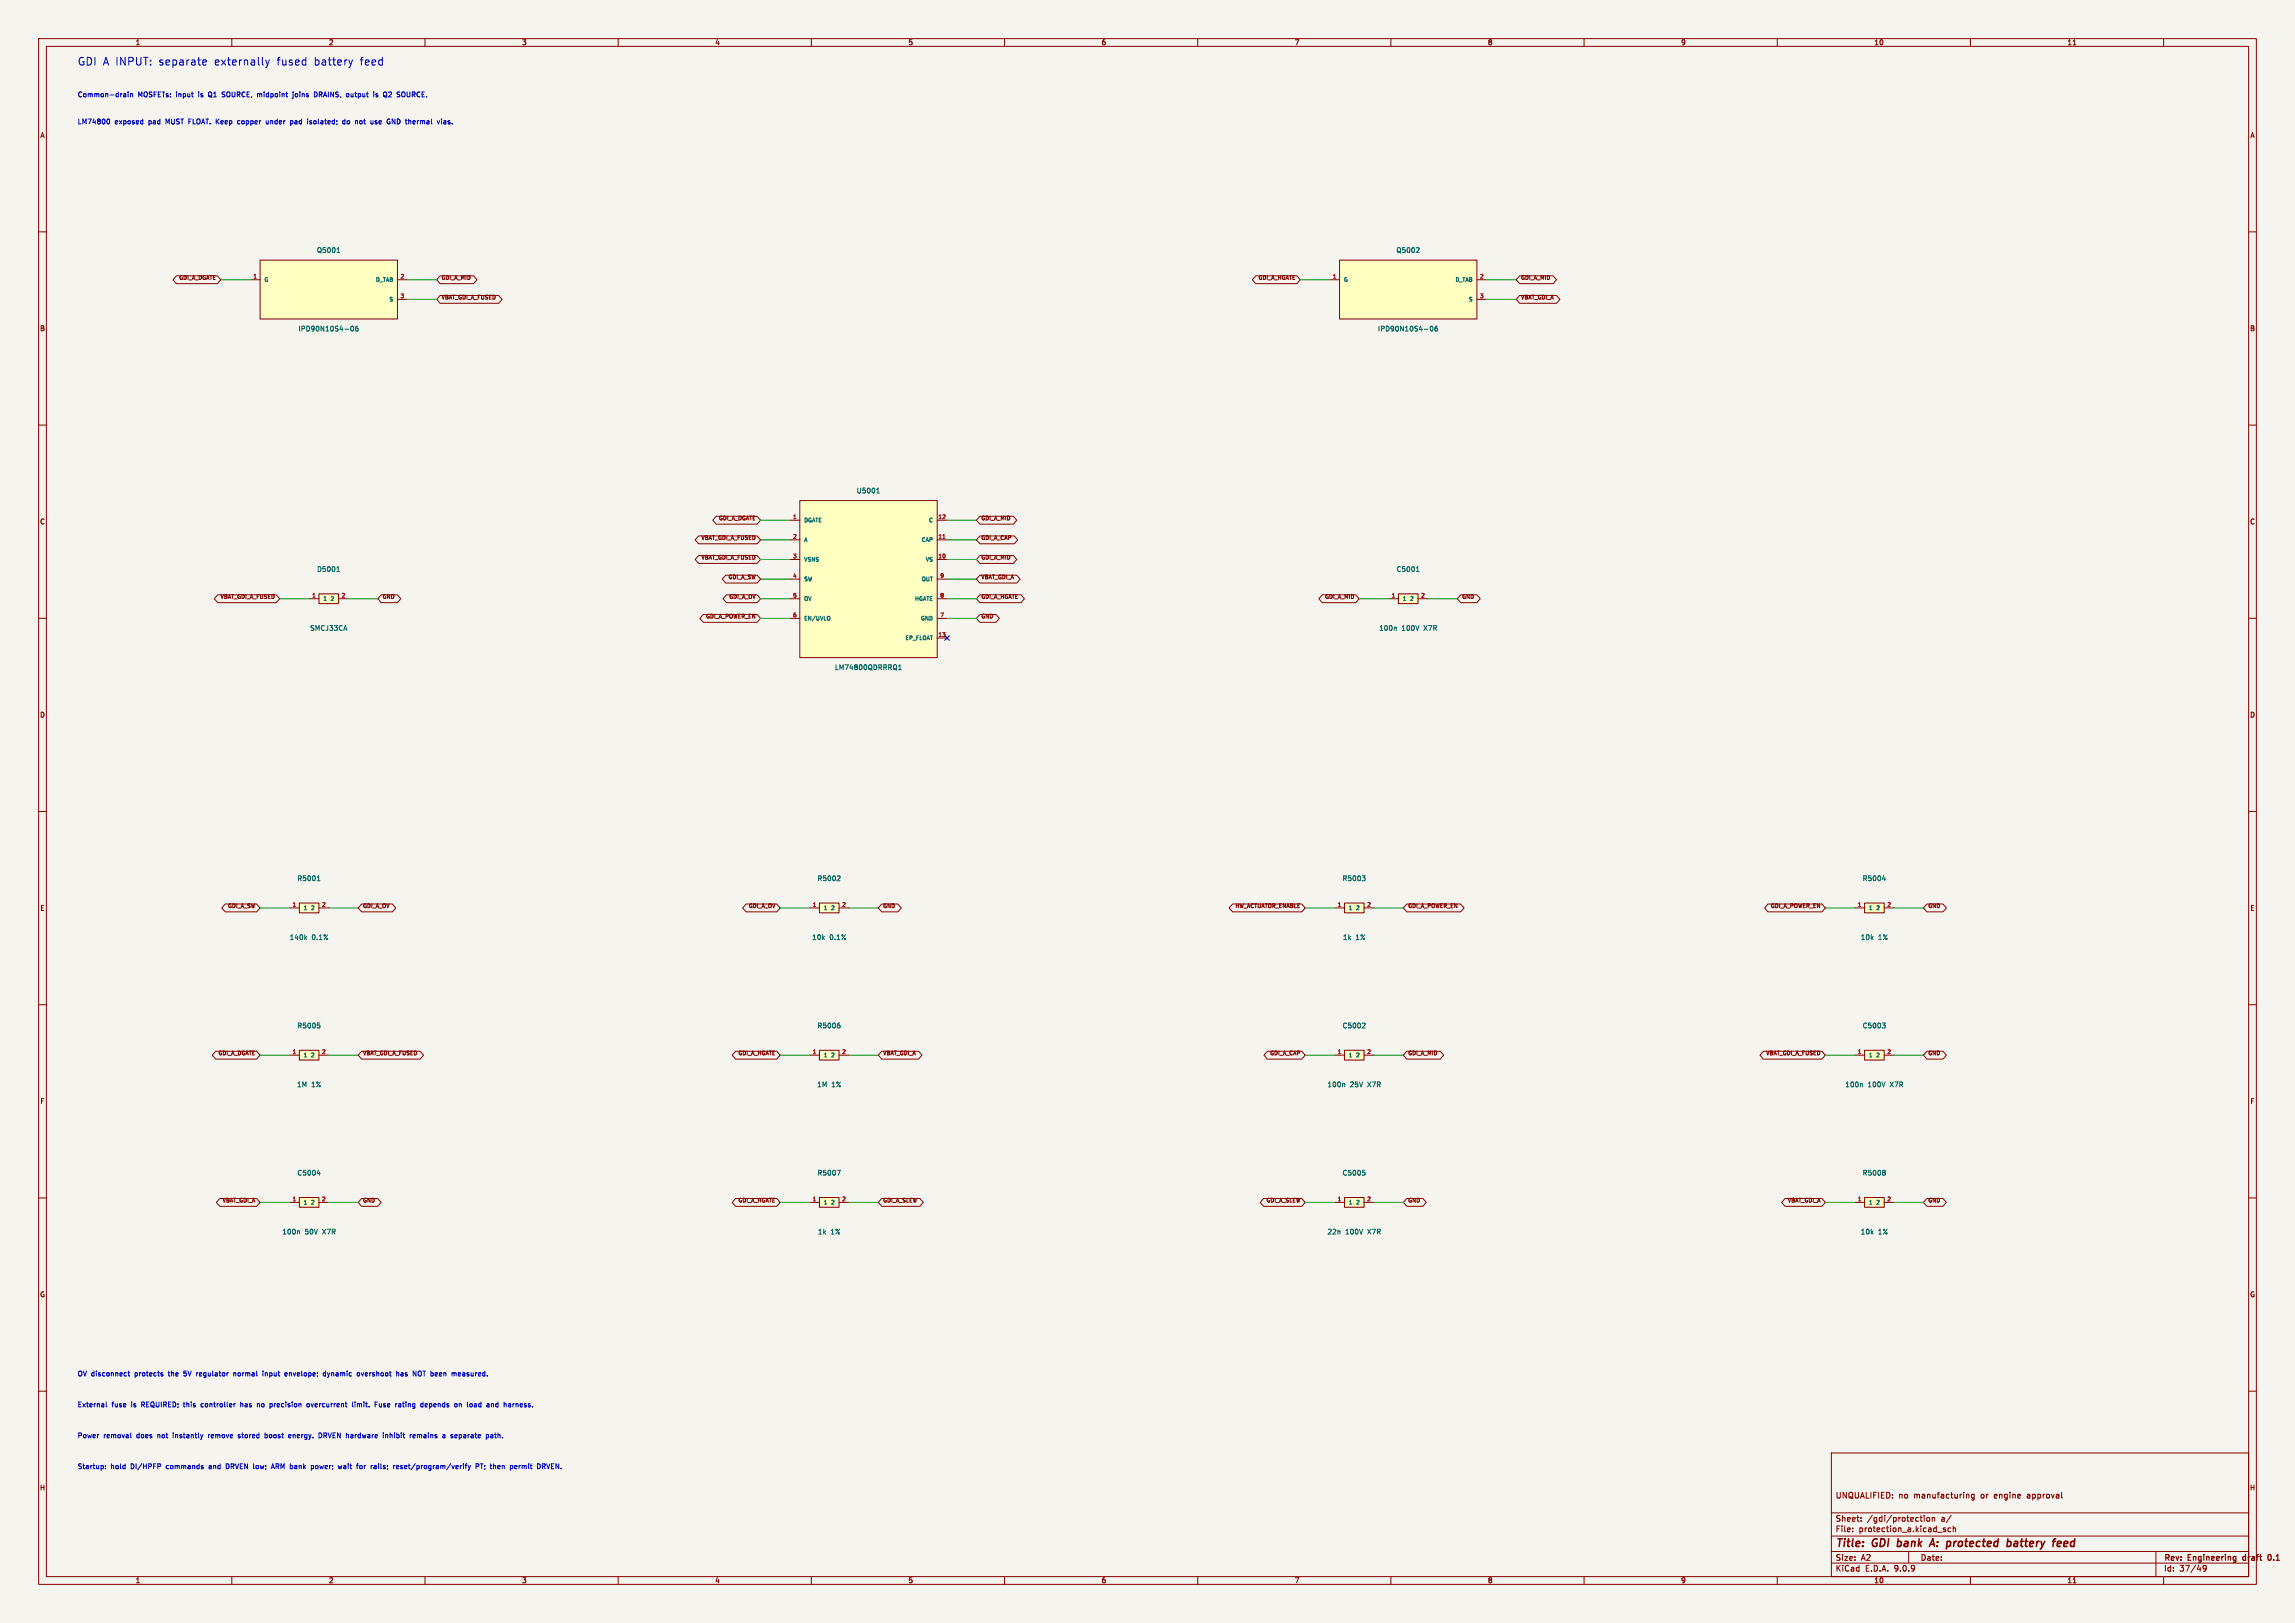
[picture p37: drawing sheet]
(kicad_sch (version 20250114) (generator "eeschema") (paper "A2") (title_block (title "GDI bank A: protected battery feed") (rev "Engineering draft 0.1") (comment 1 "UNQUALIFIED: no manufacturing or engine approval"))
(lib_symbols
(symbol "Power8GDI_GDIProtection:IPD90N10S4_06" (pin_names (offset 1.016)) (in_bom yes) (on_board yes)
(property "Reference" "U" (at 0 10.16 0) (effects (font (size 1.27 1.27))))
(property "Value" "IPD90N10S4_06" (at 0 -10.16 0) (effects (font (size 1.27 1.27))))
(property "Footprint" "Package_TO_SOT_SMD:TO-252-2" (at 0 0 0) (effects (font (size 1.27 1.27)) (hide yes)))
(symbol "IPD90N10S4_06_0_1" (rectangle (start -17.78 7.62) (end 17.78 -7.62) (stroke (width 0.254) (type default)) (fill (type background))))
(symbol "IPD90N10S4_06_1_1"
(pin input line (at -20.32 2.54 0) (length 2.54) (name "G" (effects (font (size 1.016 1.016)))) (number "1" (effects (font (size 1.016 1.016)))))
(pin passive line (at 20.32 2.54 180) (length 2.54) (name "D_TAB" (effects (font (size 1.016 1.016)))) (number "2" (effects (font (size 1.016 1.016)))))
(pin passive line (at 20.32 -2.54 180) (length 2.54) (name "S" (effects (font (size 1.016 1.016)))) (number "3" (effects (font (size 1.016 1.016)))))))
(symbol "Power8GDI_GDIProtection:LM74800QDRRRQ1" (pin_names (offset 1.016)) (in_bom yes) (on_board yes)
(property "Reference" "U" (at 0 22.86 0) (effects (font (size 1.27 1.27))))
(property "Value" "LM74800QDRRRQ1" (at 0 -22.86 0) (effects (font (size 1.27 1.27))))
(property "Footprint" "Power8GDI_GDIProtection:LM74800_DRR0012E" (at 0 0 0) (effects (font (size 1.27 1.27)) (hide yes)))
(symbol "LM74800QDRRRQ1_0_1" (rectangle (start -17.78 20.32) (end 17.78 -20.32) (stroke (width 0.254) (type default)) (fill (type background))))
(symbol "LM74800QDRRRQ1_1_1"
(pin output line (at -20.32 15.24 0) (length 2.54) (name "DGATE" (effects (font (size 1.016 1.016)))) (number "1" (effects (font (size 1.016 1.016)))))
(pin input line (at -20.32 10.16 0) (length 2.54) (name "A" (effects (font (size 1.016 1.016)))) (number "2" (effects (font (size 1.016 1.016)))))
(pin input line (at -20.32 5.08 0) (length 2.54) (name "VSNS" (effects (font (size 1.016 1.016)))) (number "3" (effects (font (size 1.016 1.016)))))
(pin passive line (at -20.32 0 0) (length 2.54) (name "SW" (effects (font (size 1.016 1.016)))) (number "4" (effects (font (size 1.016 1.016)))))
(pin input line (at -20.32 -5.08 0) (length 2.54) (name "OV" (effects (font (size 1.016 1.016)))) (number "5" (effects (font (size 1.016 1.016)))))
(pin input line (at -20.32 -10.16 0) (length 2.54) (name "EN/UVLO" (effects (font (size 1.016 1.016)))) (number "6" (effects (font (size 1.016 1.016)))))
(pin input line (at 20.32 15.24 180) (length 2.54) (name "C" (effects (font (size 1.016 1.016)))) (number "12" (effects (font (size 1.016 1.016)))))
(pin output line (at 20.32 10.16 180) (length 2.54) (name "CAP" (effects (font (size 1.016 1.016)))) (number "11" (effects (font (size 1.016 1.016)))))
(pin power_in line (at 20.32 5.08 180) (length 2.54) (name "VS" (effects (font (size 1.016 1.016)))) (number "10" (effects (font (size 1.016 1.016)))))
(pin input line (at 20.32 0 180) (length 2.54) (name "OUT" (effects (font (size 1.016 1.016)))) (number "9" (effects (font (size 1.016 1.016)))))
(pin output line (at 20.32 -5.08 180) (length 2.54) (name "HGATE" (effects (font (size 1.016 1.016)))) (number "8" (effects (font (size 1.016 1.016)))))
(pin power_in line (at 20.32 -10.16 180) (length 2.54) (name "GND" (effects (font (size 1.016 1.016)))) (number "7" (effects (font (size 1.016 1.016)))))
(pin no_connect line (at 20.32 -15.24 180) (length 2.54) (name "EP_FLOAT" (effects (font (size 1.016 1.016)))) (number "13" (effects (font (size 1.016 1.016)))))))
(symbol "Power8GDI_GDIProtection:GDI_PROT_TVS_BIDIR" (pin_names (offset 1.016)) (in_bom yes) (on_board yes)
(property "Reference" "D" (at 0 3.81 0) (effects (font (size 1.27 1.27))))
(property "Value" "GDI_PROT_TVS_BIDIR" (at 0 -3.81 0) (effects (font (size 1.27 1.27))))
(property "Footprint" "Diode_SMD:D_SMC" (at 0 0 0) (effects (font (size 1.27 1.27)) (hide yes)))
(symbol "GDI_PROT_TVS_BIDIR_0_1" (rectangle (start -2.54 1.27) (end 2.54 -1.27) (stroke (width 0.254) (type default)) (fill (type background))))
(symbol "GDI_PROT_TVS_BIDIR_1_1"
(pin passive line (at -5.08 0 0) (length 2.54) (name "1" (effects (font (size 1.016 1.016)))) (number "1" (effects (font (size 1.016 1.016)))))
(pin passive line (at 5.08 0 180) (length 2.54) (name "2" (effects (font (size 1.016 1.016)))) (number "2" (effects (font (size 1.016 1.016)))))))
(symbol "Power8GDI_GDIProtection:GDI_PROT_C" (pin_names (offset 1.016)) (in_bom yes) (on_board yes)
(property "Reference" "C" (at 0 3.81 0) (effects (font (size 1.27 1.27))))
(property "Value" "GDI_PROT_C" (at 0 -3.81 0) (effects (font (size 1.27 1.27))))
(property "Footprint" "Capacitor_SMD:C_0805_2012Metric" (at 0 0 0) (effects (font (size 1.27 1.27)) (hide yes)))
(symbol "GDI_PROT_C_0_1" (rectangle (start -2.54 1.27) (end 2.54 -1.27) (stroke (width 0.254) (type default)) (fill (type background))))
(symbol "GDI_PROT_C_1_1"
(pin passive line (at -5.08 0 0) (length 2.54) (name "1" (effects (font (size 1.016 1.016)))) (number "1" (effects (font (size 1.016 1.016)))))
(pin passive line (at 5.08 0 180) (length 2.54) (name "2" (effects (font (size 1.016 1.016)))) (number "2" (effects (font (size 1.016 1.016)))))))
(symbol "Power8GDI_GDIProtection:GDI_PROT_R" (pin_names (offset 1.016)) (in_bom yes) (on_board yes)
(property "Reference" "R" (at 0 3.81 0) (effects (font (size 1.27 1.27))))
(property "Value" "GDI_PROT_R" (at 0 -3.81 0) (effects (font (size 1.27 1.27))))
(property "Footprint" "Resistor_SMD:R_0603_1608Metric" (at 0 0 0) (effects (font (size 1.27 1.27)) (hide yes)))
(symbol "GDI_PROT_R_0_1" (rectangle (start -2.54 1.27) (end 2.54 -1.27) (stroke (width 0.254) (type default)) (fill (type background))))
(symbol "GDI_PROT_R_1_1"
(pin passive line (at -5.08 0 0) (length 2.54) (name "1" (effects (font (size 1.016 1.016)))) (number "1" (effects (font (size 1.016 1.016)))))
(pin passive line (at 5.08 0 180) (length 2.54) (name "2" (effects (font (size 1.016 1.016)))) (number "2" (effects (font (size 1.016 1.016))))))))
(text "GDI A INPUT: separate externally fused battery feed" (at 20 15 0) (effects (font (size 2 2)) (justify left top)))
(text "Common-drain MOSFETs: input is Q1 SOURCE, midpoint joins DRAINS, output is Q2 SOURCE." (at 20 24 0) (effects (font (size 1.27 1.27)) (justify left top)))
(text "LM74800 exposed pad MUST FLOAT. Keep copper under pad isolated; do not use GND thermal vias." (at 20 31 0) (effects (font (size 1.27 1.27)) (justify left top)))
(symbol (lib_id "Power8GDI_GDIProtection:IPD90N10S4_06") (at 85.09 74.93 0) (unit 1) (in_bom yes) (on_board yes) (dnp no) (property "Reference" "Q5001" (at 85.09 64.77000000000001 0) (effects (font (size 1.27 1.27)))) (property "Value" "IPD90N10S4-06" (at 85.09 85.09 0) (effects (font (size 1.27 1.27)))) (property "Footprint" "Package_TO_SOT_SMD:TO-252-2" (at 85.09 74.93 0) (effects (font (size 1.27 1.27)) (hide yes))) (property "Design note" "Input blocking FET. Source=input; drain/tab=common-drain midpoint. 100V, +/-20V VGS." (at 85.09 74.93 0) (effects (font (size 1.27 1.27)) (hide yes))) (pin "1") (pin "2") (pin "3") (instances (project "Power8GDI_Core" (path "" (reference "Q5001") (unit 1))) (project "protection_a" (path "" (reference "Q5001") (unit 1)))))
(wire (pts (xy 64.77 72.39) (xy 57.15 72.39)) (stroke (width 0) (type default)))
(global_label "GDI_A_DGATE" (shape bidirectional) (at 57.15 72.39 0) (effects (font (size 1.016 1.016)) (justify right bottom)))
(wire (pts (xy 105.41 72.39) (xy 113.03 72.39)) (stroke (width 0) (type default)))
(global_label "GDI_A_MID" (shape bidirectional) (at 113.03 72.39 180) (effects (font (size 1.016 1.016)) (justify left bottom)))
(wire (pts (xy 105.41 77.47) (xy 113.03 77.47)) (stroke (width 0) (type default)))
(global_label "VBAT_GDI_A_FUSED" (shape bidirectional) (at 113.03 77.47 180) (effects (font (size 1.016 1.016)) (justify left bottom)))
(symbol (lib_id "Power8GDI_GDIProtection:IPD90N10S4_06") (at 364.49 74.93 0) (unit 1) (in_bom yes) (on_board yes) (dnp no) (property "Reference" "Q5002" (at 364.49 64.77000000000001 0) (effects (font (size 1.27 1.27)))) (property "Value" "IPD90N10S4-06" (at 364.49 85.09 0) (effects (font (size 1.27 1.27)))) (property "Footprint" "Package_TO_SOT_SMD:TO-252-2" (at 364.49 74.93 0) (effects (font (size 1.27 1.27)) (hide yes))) (property "Design note" "Output disconnect FET. Source=protected output; drain/tab=midpoint. Hot SOA remains a gate." (at 364.49 74.93 0) (effects (font (size 1.27 1.27)) (hide yes))) (pin "1") (pin "2") (pin "3") (instances (project "Power8GDI_Core" (path "" (reference "Q5002") (unit 1))) (project "protection_a" (path "" (reference "Q5002") (unit 1)))))
(wire (pts (xy 344.17 72.39) (xy 336.55 72.39)) (stroke (width 0) (type default)))
(global_label "GDI_A_HGATE" (shape bidirectional) (at 336.55 72.39 0) (effects (font (size 1.016 1.016)) (justify right bottom)))
(wire (pts (xy 384.81 72.39) (xy 392.43 72.39)) (stroke (width 0) (type default)))
(global_label "GDI_A_MID" (shape bidirectional) (at 392.43 72.39 180) (effects (font (size 1.016 1.016)) (justify left bottom)))
(wire (pts (xy 384.81 77.47) (xy 392.43 77.47)) (stroke (width 0) (type default)))
(global_label "VBAT_GDI_A" (shape bidirectional) (at 392.43 77.47 180) (effects (font (size 1.016 1.016)) (justify left bottom)))
(symbol (lib_id "Power8GDI_GDIProtection:LM74800QDRRRQ1") (at 224.79 149.86 0) (unit 1) (in_bom yes) (on_board yes) (dnp no) (property "Reference" "U5001" (at 224.79 127.00000000000001 0) (effects (font (size 1.27 1.27)))) (property "Value" "LM74800QDRRRQ1" (at 224.79 172.72000000000003 0) (effects (font (size 1.27 1.27)))) (property "Footprint" "Power8GDI_GDIProtection:LM74800_DRR0012E" (at 224.79 149.86 0) (effects (font (size 1.27 1.27)) (hide yes))) (property "Design note" "TI SNOSD95C table6-1: exposed thermal pad floating, not GND. Common-drain topology." (at 224.79 149.86 0) (effects (font (size 1.27 1.27)) (hide yes))) (pin "1") (pin "2") (pin "3") (pin "4") (pin "5") (pin "6") (pin "12") (pin "11") (pin "10") (pin "9") (pin "8") (pin "7") (pin "13") (instances (project "Power8GDI_Core" (path "" (reference "U5001") (unit 1))) (project "protection_a" (path "" (reference "U5001") (unit 1)))))
(wire (pts (xy 204.47 134.62) (xy 196.85 134.62)) (stroke (width 0) (type default)))
(global_label "GDI_A_DGATE" (shape bidirectional) (at 196.85 134.62 0) (effects (font (size 1.016 1.016)) (justify right bottom)))
(wire (pts (xy 204.47 139.7) (xy 196.85 139.7)) (stroke (width 0) (type default)))
(global_label "VBAT_GDI_A_FUSED" (shape bidirectional) (at 196.85 139.7 0) (effects (font (size 1.016 1.016)) (justify right bottom)))
(wire (pts (xy 204.47 144.78) (xy 196.85 144.78)) (stroke (width 0) (type default)))
(global_label "VBAT_GDI_A_FUSED" (shape bidirectional) (at 196.85 144.78 0) (effects (font (size 1.016 1.016)) (justify right bottom)))
(wire (pts (xy 204.47 149.86) (xy 196.85 149.86)) (stroke (width 0) (type default)))
(global_label "GDI_A_SW" (shape bidirectional) (at 196.85 149.86 0) (effects (font (size 1.016 1.016)) (justify right bottom)))
(wire (pts (xy 204.47 154.94) (xy 196.85 154.94)) (stroke (width 0) (type default)))
(global_label "GDI_A_OV" (shape bidirectional) (at 196.85 154.94 0) (effects (font (size 1.016 1.016)) (justify right bottom)))
(wire (pts (xy 204.47 160.02) (xy 196.85 160.02)) (stroke (width 0) (type default)))
(global_label "GDI_A_POWER_EN" (shape bidirectional) (at 196.85 160.02 0) (effects (font (size 1.016 1.016)) (justify right bottom)))
(wire (pts (xy 245.11 134.62) (xy 252.73 134.62)) (stroke (width 0) (type default)))
(global_label "GDI_A_MID" (shape bidirectional) (at 252.73 134.62 180) (effects (font (size 1.016 1.016)) (justify left bottom)))
(wire (pts (xy 245.11 139.7) (xy 252.73 139.7)) (stroke (width 0) (type default)))
(global_label "GDI_A_CAP" (shape bidirectional) (at 252.73 139.7 180) (effects (font (size 1.016 1.016)) (justify left bottom)))
(wire (pts (xy 245.11 144.78) (xy 252.73 144.78)) (stroke (width 0) (type default)))
(global_label "GDI_A_MID" (shape bidirectional) (at 252.73 144.78 180) (effects (font (size 1.016 1.016)) (justify left bottom)))
(wire (pts (xy 245.11 149.86) (xy 252.73 149.86)) (stroke (width 0) (type default)))
(global_label "VBAT_GDI_A" (shape bidirectional) (at 252.73 149.86 180) (effects (font (size 1.016 1.016)) (justify left bottom)))
(wire (pts (xy 245.11 154.94) (xy 252.73 154.94)) (stroke (width 0) (type default)))
(global_label "GDI_A_HGATE" (shape bidirectional) (at 252.73 154.94 180) (effects (font (size 1.016 1.016)) (justify left bottom)))
(wire (pts (xy 245.11 160.02) (xy 252.73 160.02)) (stroke (width 0) (type default)))
(global_label "GND" (shape bidirectional) (at 252.73 160.02 180) (effects (font (size 1.016 1.016)) (justify left bottom)))
(no_connect (at 245.11 165.1))
(symbol (lib_id "Power8GDI_GDIProtection:GDI_PROT_TVS_BIDIR") (at 85.09 154.94 0) (unit 1) (in_bom yes) (on_board yes) (dnp no) (property "Reference" "D5001" (at 85.09 147.32 0) (effects (font (size 1.27 1.27)))) (property "Value" "SMCJ33CA" (at 85.09 162.56 0) (effects (font (size 1.27 1.27)))) (property "Footprint" "Diode_SMD:D_SMC" (at 85.09 154.94 0) (effects (font (size 1.27 1.27)) (hide yes))) (property "Design note" "Bidirectional TVS candidate. Surge energy/hot clamp/fuse coordination must be qualified." (at 85.09 154.94 0) (effects (font (size 1.27 1.27)) (hide yes))) (pin "1") (pin "2") (instances (project "Power8GDI_Core" (path "" (reference "D5001") (unit 1))) (project "protection_a" (path "" (reference "D5001") (unit 1)))))
(wire (pts (xy 80.01 154.94) (xy 72.39 154.94)) (stroke (width 0) (type default)))
(global_label "VBAT_GDI_A_FUSED" (shape bidirectional) (at 72.39 154.94 0) (effects (font (size 1.016 1.016)) (justify right bottom)))
(wire (pts (xy 90.17 154.94) (xy 97.79 154.94)) (stroke (width 0) (type default)))
(global_label "GND" (shape bidirectional) (at 97.79 154.94 180) (effects (font (size 1.016 1.016)) (justify left bottom)))
(symbol (lib_id "Power8GDI_GDIProtection:GDI_PROT_C") (at 364.49 154.94 0) (unit 1) (in_bom yes) (on_board yes) (dnp no) (property "Reference" "C5001" (at 364.49 147.32 0) (effects (font (size 1.27 1.27)))) (property "Value" "100n 100V X7R" (at 364.49 162.56 0) (effects (font (size 1.27 1.27)))) (property "Footprint" "Capacitor_SMD:C_0805_2012Metric" (at 364.49 154.94 0) (effects (font (size 1.27 1.27)) (hide yes))) (property "Design note" "Place adjacent to VS/GND pins." (at 364.49 154.94 0) (effects (font (size 1.27 1.27)) (hide yes))) (pin "1") (pin "2") (instances (project "Power8GDI_Core" (path "" (reference "C5001") (unit 1))) (project "protection_a" (path "" (reference "C5001") (unit 1)))))
(wire (pts (xy 359.41 154.94) (xy 351.79 154.94)) (stroke (width 0) (type default)))
(global_label "GDI_A_MID" (shape bidirectional) (at 351.79 154.94 0) (effects (font (size 1.016 1.016)) (justify right bottom)))
(wire (pts (xy 369.57 154.94) (xy 377.19 154.94)) (stroke (width 0) (type default)))
(global_label "GND" (shape bidirectional) (at 377.19 154.94 180) (effects (font (size 1.016 1.016)) (justify left bottom)))
(symbol (lib_id "Power8GDI_GDIProtection:GDI_PROT_R") (at 80.01 234.95 0) (unit 1) (in_bom yes) (on_board yes) (dnp no) (property "Reference" "R5001" (at 80.01 227.32999999999998 0) (effects (font (size 1.27 1.27)))) (property "Value" "140k 0.1%" (at 80.01 242.57 0) (effects (font (size 1.27 1.27)))) (property "Footprint" "Resistor_SMD:R_0805_2012Metric" (at 80.01 234.95 0) (effects (font (size 1.27 1.27)) (hide yes))) (property "Design note" "OV upper divider; use >=75V rated 0805" (at 80.01 234.95 0) (effects (font (size 1.27 1.27)) (hide yes))) (pin "1") (pin "2") (instances (project "Power8GDI_Core" (path "" (reference "R5001") (unit 1))) (project "protection_a" (path "" (reference "R5001") (unit 1)))))
(wire (pts (xy 74.93 234.95) (xy 67.31 234.95)) (stroke (width 0) (type default)))
(global_label "GDI_A_SW" (shape bidirectional) (at 67.31 234.95 0) (effects (font (size 1.016 1.016)) (justify right bottom)))
(wire (pts (xy 85.09 234.95) (xy 92.71 234.95)) (stroke (width 0) (type default)))
(global_label "GDI_A_OV" (shape bidirectional) (at 92.71 234.95 180) (effects (font (size 1.016 1.016)) (justify left bottom)))
(symbol (lib_id "Power8GDI_GDIProtection:GDI_PROT_R") (at 214.63 234.95 0) (unit 1) (in_bom yes) (on_board yes) (dnp no) (property "Reference" "R5002" (at 214.63 227.32999999999998 0) (effects (font (size 1.27 1.27)))) (property "Value" "10k 0.1%" (at 214.63 242.57 0) (effects (font (size 1.27 1.27)))) (property "Footprint" "Resistor_SMD:R_0603_1608Metric" (at 214.63 234.95 0) (effects (font (size 1.27 1.27)) (hide yes))) (property "Design note" "OV nominal18.465V; conservative static bound17.864..19.075V including R(SW),200nA bias and divider tolerance" (at 214.63 234.95 0) (effects (font (size 1.27 1.27)) (hide yes))) (pin "1") (pin "2") (instances (project "Power8GDI_Core" (path "" (reference "R5002") (unit 1))) (project "protection_a" (path "" (reference "R5002") (unit 1)))))
(wire (pts (xy 209.55 234.95) (xy 201.93 234.95)) (stroke (width 0) (type default)))
(global_label "GDI_A_OV" (shape bidirectional) (at 201.93 234.95 0) (effects (font (size 1.016 1.016)) (justify right bottom)))
(wire (pts (xy 219.71 234.95) (xy 227.33 234.95)) (stroke (width 0) (type default)))
(global_label "GND" (shape bidirectional) (at 227.33 234.95 180) (effects (font (size 1.016 1.016)) (justify left bottom)))
(symbol (lib_id "Power8GDI_GDIProtection:GDI_PROT_R") (at 350.52 234.95 0) (unit 1) (in_bom yes) (on_board yes) (dnp no) (property "Reference" "R5003" (at 350.52 227.32999999999998 0) (effects (font (size 1.27 1.27)))) (property "Value" "1k 1%" (at 350.52 242.57 0) (effects (font (size 1.27 1.27)))) (property "Footprint" "Resistor_SMD:R_0603_1608Metric" (at 350.52 234.95 0) (effects (font (size 1.27 1.27)) (hide yes))) (property "Design note" "Hardware latch powers bank for configuration before per-bank DRVEN request" (at 350.52 234.95 0) (effects (font (size 1.27 1.27)) (hide yes))) (pin "1") (pin "2") (instances (project "Power8GDI_Core" (path "" (reference "R5003") (unit 1))) (project "protection_a" (path "" (reference "R5003") (unit 1)))))
(wire (pts (xy 345.44 234.95) (xy 337.82 234.95)) (stroke (width 0) (type default)))
(global_label "HW_ACTUATOR_ENABLE" (shape bidirectional) (at 337.82 234.95 0) (effects (font (size 1.016 1.016)) (justify right bottom)))
(wire (pts (xy 355.6 234.95) (xy 363.22 234.95)) (stroke (width 0) (type default)))
(global_label "GDI_A_POWER_EN" (shape bidirectional) (at 363.22 234.95 180) (effects (font (size 1.016 1.016)) (justify left bottom)))
(symbol (lib_id "Power8GDI_GDIProtection:GDI_PROT_R") (at 485.14 234.95 0) (unit 1) (in_bom yes) (on_board yes) (dnp no) (property "Reference" "R5004" (at 485.14 227.32999999999998 0) (effects (font (size 1.27 1.27)))) (property "Value" "10k 1%" (at 485.14 242.57 0) (effects (font (size 1.27 1.27)))) (property "Footprint" "Resistor_SMD:R_0603_1608Metric" (at 485.14 234.95 0) (effects (font (size 1.27 1.27)) (hide yes))) (property "Design note" "Default off; external enable low must meet <=0.3V shutdown requirement" (at 485.14 234.95 0) (effects (font (size 1.27 1.27)) (hide yes))) (pin "1") (pin "2") (instances (project "Power8GDI_Core" (path "" (reference "R5004") (unit 1))) (project "protection_a" (path "" (reference "R5004") (unit 1)))))
(wire (pts (xy 480.06 234.95) (xy 472.44 234.95)) (stroke (width 0) (type default)))
(global_label "GDI_A_POWER_EN" (shape bidirectional) (at 472.44 234.95 0) (effects (font (size 1.016 1.016)) (justify right bottom)))
(wire (pts (xy 490.22 234.95) (xy 497.84 234.95)) (stroke (width 0) (type default)))
(global_label "GND" (shape bidirectional) (at 497.84 234.95 180) (effects (font (size 1.016 1.016)) (justify left bottom)))
(symbol (lib_id "Power8GDI_GDIProtection:GDI_PROT_R") (at 80.01 273.05 0) (unit 1) (in_bom yes) (on_board yes) (dnp no) (property "Reference" "R5005" (at 80.01 265.43 0) (effects (font (size 1.27 1.27)))) (property "Value" "1M 1%" (at 80.01 280.67 0) (effects (font (size 1.27 1.27)))) (property "Footprint" "Resistor_SMD:R_0603_1608Metric" (at 80.01 273.05 0) (effects (font (size 1.27 1.27)) (hide yes))) (property "Design note" "DGATE-source fallback; ~13uA when on" (at 80.01 273.05 0) (effects (font (size 1.27 1.27)) (hide yes))) (pin "1") (pin "2") (instances (project "Power8GDI_Core" (path "" (reference "R5005") (unit 1))) (project "protection_a" (path "" (reference "R5005") (unit 1)))))
(wire (pts (xy 74.93 273.05) (xy 67.31 273.05)) (stroke (width 0) (type default)))
(global_label "GDI_A_DGATE" (shape bidirectional) (at 67.31 273.05 0) (effects (font (size 1.016 1.016)) (justify right bottom)))
(wire (pts (xy 85.09 273.05) (xy 92.71 273.05)) (stroke (width 0) (type default)))
(global_label "VBAT_GDI_A_FUSED" (shape bidirectional) (at 92.71 273.05 180) (effects (font (size 1.016 1.016)) (justify left bottom)))
(symbol (lib_id "Power8GDI_GDIProtection:GDI_PROT_R") (at 214.63 273.05 0) (unit 1) (in_bom yes) (on_board yes) (dnp no) (property "Reference" "R5006" (at 214.63 265.43 0) (effects (font (size 1.27 1.27)))) (property "Value" "1M 1%" (at 214.63 280.67 0) (effects (font (size 1.27 1.27)))) (property "Footprint" "Resistor_SMD:R_0603_1608Metric" (at 214.63 273.05 0) (effects (font (size 1.27 1.27)) (hide yes))) (property "Design note" "HGATE-source fallback; adds load to55uA nominal source" (at 214.63 273.05 0) (effects (font (size 1.27 1.27)) (hide yes))) (pin "1") (pin "2") (instances (project "Power8GDI_Core" (path "" (reference "R5006") (unit 1))) (project "protection_a" (path "" (reference "R5006") (unit 1)))))
(wire (pts (xy 209.55 273.05) (xy 201.93 273.05)) (stroke (width 0) (type default)))
(global_label "GDI_A_HGATE" (shape bidirectional) (at 201.93 273.05 0) (effects (font (size 1.016 1.016)) (justify right bottom)))
(wire (pts (xy 219.71 273.05) (xy 227.33 273.05)) (stroke (width 0) (type default)))
(global_label "VBAT_GDI_A" (shape bidirectional) (at 227.33 273.05 180) (effects (font (size 1.016 1.016)) (justify left bottom)))
(symbol (lib_id "Power8GDI_GDIProtection:GDI_PROT_C") (at 350.52 273.05 0) (unit 1) (in_bom yes) (on_board yes) (dnp no) (property "Reference" "C5002" (at 350.52 265.43 0) (effects (font (size 1.27 1.27)))) (property "Value" "100n 25V X7R" (at 350.52 280.67 0) (effects (font (size 1.27 1.27)))) (property "Footprint" "Capacitor_SMD:C_0805_2012Metric" (at 350.52 273.05 0) (effects (font (size 1.27 1.27)) (hide yes))) (property "Design note" "Required charge-pump capacitor CAP-to-VS, never CAP-to-GND" (at 350.52 273.05 0) (effects (font (size 1.27 1.27)) (hide yes))) (pin "1") (pin "2") (instances (project "Power8GDI_Core" (path "" (reference "C5002") (unit 1))) (project "protection_a" (path "" (reference "C5002") (unit 1)))))
(wire (pts (xy 345.44 273.05) (xy 337.82 273.05)) (stroke (width 0) (type default)))
(global_label "GDI_A_CAP" (shape bidirectional) (at 337.82 273.05 0) (effects (font (size 1.016 1.016)) (justify right bottom)))
(wire (pts (xy 355.6 273.05) (xy 363.22 273.05)) (stroke (width 0) (type default)))
(global_label "GDI_A_MID" (shape bidirectional) (at 363.22 273.05 180) (effects (font (size 1.016 1.016)) (justify left bottom)))
(symbol (lib_id "Power8GDI_GDIProtection:GDI_PROT_C") (at 485.14 273.05 0) (unit 1) (in_bom yes) (on_board yes) (dnp no) (property "Reference" "C5003" (at 485.14 265.43 0) (effects (font (size 1.27 1.27)))) (property "Value" "100n 100V X7R" (at 485.14 280.67 0) (effects (font (size 1.27 1.27)))) (property "Footprint" "Capacitor_SMD:C_0805_2012Metric" (at 485.14 273.05 0) (effects (font (size 1.27 1.27)) (hide yes))) (property "Design note" "Input bypass at protection entry" (at 485.14 273.05 0) (effects (font (size 1.27 1.27)) (hide yes))) (pin "1") (pin "2") (instances (project "Power8GDI_Core" (path "" (reference "C5003") (unit 1))) (project "protection_a" (path "" (reference "C5003") (unit 1)))))
(wire (pts (xy 480.06 273.05) (xy 472.44 273.05)) (stroke (width 0) (type default)))
(global_label "VBAT_GDI_A_FUSED" (shape bidirectional) (at 472.44 273.05 0) (effects (font (size 1.016 1.016)) (justify right bottom)))
(wire (pts (xy 490.22 273.05) (xy 497.84 273.05)) (stroke (width 0) (type default)))
(global_label "GND" (shape bidirectional) (at 497.84 273.05 180) (effects (font (size 1.016 1.016)) (justify left bottom)))
(symbol (lib_id "Power8GDI_GDIProtection:GDI_PROT_C") (at 80.01 311.15 0) (unit 1) (in_bom yes) (on_board yes) (dnp no) (property "Reference" "C5004" (at 80.01 303.53 0) (effects (font (size 1.27 1.27)))) (property "Value" "100n 50V X7R" (at 80.01 318.77 0) (effects (font (size 1.27 1.27)))) (property "Footprint" "Capacitor_SMD:C_0805_2012Metric" (at 80.01 311.15 0) (effects (font (size 1.27 1.27)) (hide yes))) (property "Design note" "Protected output bypass; existing GDI bulk retained" (at 80.01 311.15 0) (effects (font (size 1.27 1.27)) (hide yes))) (pin "1") (pin "2") (instances (project "Power8GDI_Core" (path "" (reference "C5004") (unit 1))) (project "protection_a" (path "" (reference "C5004") (unit 1)))))
(wire (pts (xy 74.93 311.15) (xy 67.31 311.15)) (stroke (width 0) (type default)))
(global_label "VBAT_GDI_A" (shape bidirectional) (at 67.31 311.15 0) (effects (font (size 1.016 1.016)) (justify right bottom)))
(wire (pts (xy 85.09 311.15) (xy 92.71 311.15)) (stroke (width 0) (type default)))
(global_label "GND" (shape bidirectional) (at 92.71 311.15 180) (effects (font (size 1.016 1.016)) (justify left bottom)))
(symbol (lib_id "Power8GDI_GDIProtection:GDI_PROT_R") (at 214.63 311.15 0) (unit 1) (in_bom yes) (on_board yes) (dnp no) (property "Reference" "R5007" (at 214.63 303.53 0) (effects (font (size 1.27 1.27)))) (property "Value" "1k 1%" (at 214.63 318.77 0) (effects (font (size 1.27 1.27)))) (property "Footprint" "Resistor_SMD:R_0603_1608Metric" (at 214.63 311.15 0) (effects (font (size 1.27 1.27)) (hide yes))) (property "Design note" "TI figure9-3 series resistor improves HGATE turnoff" (at 214.63 311.15 0) (effects (font (size 1.27 1.27)) (hide yes))) (pin "1") (pin "2") (instances (project "Power8GDI_Core" (path "" (reference "R5007") (unit 1))) (project "protection_a" (path "" (reference "R5007") (unit 1)))))
(wire (pts (xy 209.55 311.15) (xy 201.93 311.15)) (stroke (width 0) (type default)))
(global_label "GDI_A_HGATE" (shape bidirectional) (at 201.93 311.15 0) (effects (font (size 1.016 1.016)) (justify right bottom)))
(wire (pts (xy 219.71 311.15) (xy 227.33 311.15)) (stroke (width 0) (type default)))
(global_label "GDI_A_SLEW" (shape bidirectional) (at 227.33 311.15 180) (effects (font (size 1.016 1.016)) (justify left bottom)))
(symbol (lib_id "Power8GDI_GDIProtection:GDI_PROT_C") (at 350.52 311.15 0) (unit 1) (in_bom yes) (on_board yes) (dnp no) (property "Reference" "C5005" (at 350.52 303.53 0) (effects (font (size 1.27 1.27)))) (property "Value" "22n 100V X7R" (at 350.52 318.77 0) (effects (font (size 1.27 1.27)))) (property "Footprint" "Capacitor_SMD:C_0805_2012Metric" (at 350.52 311.15 0) (effects (font (size 1.27 1.27)) (hide yes))) (property "Design note" "Soft-start candidate: ramp and hot MOSFET SOA must use actual downstream capacitance" (at 350.52 311.15 0) (effects (font (size 1.27 1.27)) (hide yes))) (pin "1") (pin "2") (instances (project "Power8GDI_Core" (path "" (reference "C5005") (unit 1))) (project "protection_a" (path "" (reference "C5005") (unit 1)))))
(wire (pts (xy 345.44 311.15) (xy 337.82 311.15)) (stroke (width 0) (type default)))
(global_label "GDI_A_SLEW" (shape bidirectional) (at 337.82 311.15 0) (effects (font (size 1.016 1.016)) (justify right bottom)))
(wire (pts (xy 355.6 311.15) (xy 363.22 311.15)) (stroke (width 0) (type default)))
(global_label "GND" (shape bidirectional) (at 363.22 311.15 180) (effects (font (size 1.016 1.016)) (justify left bottom)))
(symbol (lib_id "Power8GDI_GDIProtection:GDI_PROT_R") (at 485.14 311.15 0) (unit 1) (in_bom yes) (on_board yes) (dnp no) (property "Reference" "R5008" (at 485.14 303.53 0) (effects (font (size 1.27 1.27)))) (property "Value" "10k 1%" (at 485.14 318.77 0) (effects (font (size 1.27 1.27)))) (property "Footprint" "Resistor_SMD:R_0603_1608Metric" (at 485.14 311.15 0) (effects (font (size 1.27 1.27)) (hide yes))) (property "Design note" "Input-bulk bleed; does not discharge boosted rail or guarantee safe touch" (at 485.14 311.15 0) (effects (font (size 1.27 1.27)) (hide yes))) (pin "1") (pin "2") (instances (project "Power8GDI_Core" (path "" (reference "R5008") (unit 1))) (project "protection_a" (path "" (reference "R5008") (unit 1)))))
(wire (pts (xy 480.06 311.15) (xy 472.44 311.15)) (stroke (width 0) (type default)))
(global_label "VBAT_GDI_A" (shape bidirectional) (at 472.44 311.15 0) (effects (font (size 1.016 1.016)) (justify right bottom)))
(wire (pts (xy 490.22 311.15) (xy 497.84 311.15)) (stroke (width 0) (type default)))
(global_label "GND" (shape bidirectional) (at 497.84 311.15 180) (effects (font (size 1.016 1.016)) (justify left bottom)))
(text "OV disconnect protects the 5V regulator normal input envelope; dynamic overshoot has NOT been measured." (at 20 355 0) (effects (font (size 1.27 1.27)) (justify left top)))
(text "External fuse is REQUIRED; this controller has no precision overcurrent limit. Fuse rating depends on load and harness." (at 20 363 0) (effects (font (size 1.27 1.27)) (justify left top)))
(text "Power removal does not instantly remove stored boost energy. DRVEN hardware inhibit remains a separate path." (at 20 371 0) (effects (font (size 1.27 1.27)) (justify left top)))
(text "Startup: hold DI/HPFP commands and DRVEN low; ARM bank power; wait for rails; reset/program/verify PT; then permit DRVEN." (at 20 379 0) (effects (font (size 1.27 1.27)) (justify left top)))
(sheet_instances (path "" (page "1"))))
